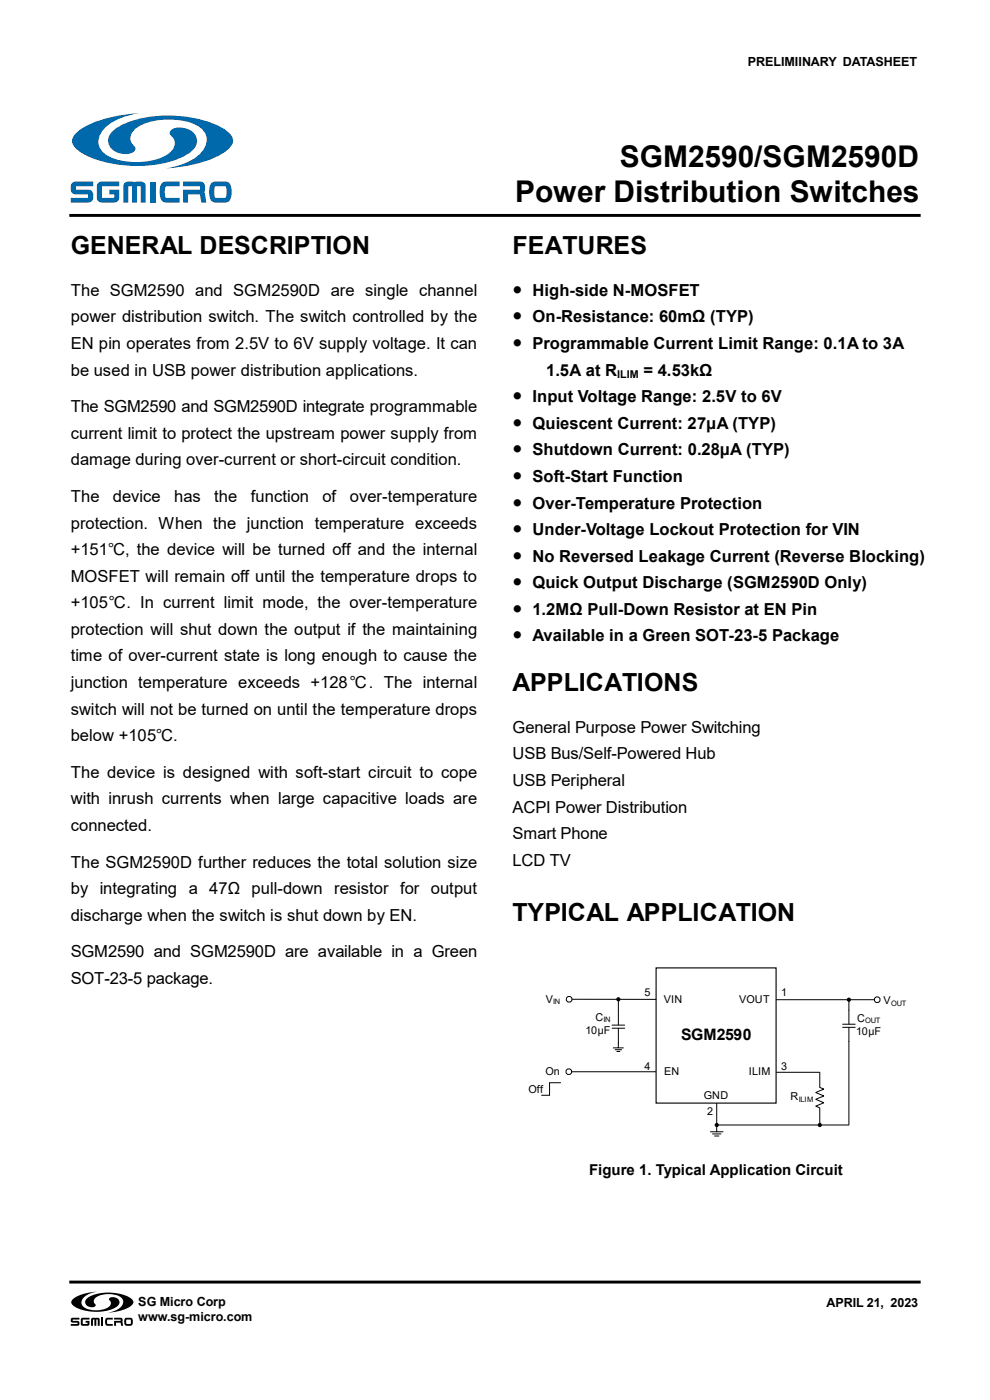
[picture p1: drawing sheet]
<svg xmlns="http://www.w3.org/2000/svg" width="210mm" height="297mm" viewBox="0 0 210 297" stroke-linecap="round" stroke-linejoin="round" font-family="sans-serif">
<defs><g id="words">
<g font-size="6.3">
<text x="131.5" y="35.5">SGM2590/SGM2590D</text>
<text x="109.3" y="42.8">Power Distribution Switches</text>
</g>
<g font-size="5.3">
<text x="15" y="54">GENERAL DESCRIPTION</text>
<text x="108.8" y="54">FEATURES</text>
<text x="108.8" y="146.7">APPLICATIONS</text>
<text x="108.8" y="195.3">TYPICAL APPLICATION</text>
</g>
<g font-size="3.5">
<text x="15" y="62.7">The SGM2590 and SGM2590D are single channel</text>
<text x="108.8" y="62.7">● High-side N-MOSFET</text>
<text x="15" y="68.4">power distribution switch. The switch controlled by the</text>
<text x="108.8" y="68.4">● On-Resistance: 60mΩ (TYP)</text>
<text x="15" y="74">EN pin operates from 2.5V to 6V supply voltage. It can</text>
<text x="108.8" y="74">● Programmable Current Limit Range: 0.1A to 3A</text>
<text x="15" y="79.7">be used in USB power distribution applications.</text>
<text x="115.9" y="79.7">1.5A at R</text>
<text x="136.5" y="79.7">= 4.53kΩ</text>
<text x="15" y="87.4">The SGM2590 and SGM2590D integrate programmable</text>
<text x="108.8" y="85.3">● Input Voltage Range: 2.5V to 6V</text>
<text x="15" y="93.1">current limit to protect the upstream power supply from</text>
<text x="108.8" y="91">● Quiescent Current: 27μA (TYP)</text>
<text x="15" y="98.7">damage during over-current or short-circuit condition.</text>
<text x="108.7" y="96.6">● Shutdown Current: 0.28μA (TYP)</text>
<text x="15" y="106.5">The</text>
<text x="24" y="106.5">device</text>
<text x="37" y="106.5">has</text>
<text x="45.5" y="106.5">the</text>
<text x="53.2" y="106.5">function</text>
<text x="68.4" y="106.5">of</text>
<text x="74.2" y="106.5">over-temperature</text>
<text x="108.7" y="107.9">● Over-Temperature Protection</text>
<text x="108.7" y="102.2">● Soft-Start Function</text>
<text x="15" y="112.1">protection. When the junction temperature exceeds</text>
<text x="108.7" y="113.5">● Under-Voltage Lockout Protection for VIN</text>
<text x="15" y="117.8">+151℃, the device will be turned off and the internal</text>
<text x="108.7" y="119.2">● No Reversed Leakage Current (Reverse Blocking)</text>
<text x="15" y="123.4">MOSFET will remain off until the temperature drops to</text>
<text x="108.7" y="124.8">● Quick Output Discharge (SGM2590D Only)</text>
<text x="15" y="129.1">+105℃. In current limit mode, the over-temperature</text>
<text x="108.7" y="130.5">● 1.2MΩ Pull-Down Resistor at EN Pin</text>
<text x="15" y="134.7">protection will shut down the output if the maintaining</text>
<text x="108.7" y="136.1">● Available in a Green SOT-23-5 Package</text>
<text x="15" y="140.3">time of over-current state is long enough to cause the</text>
<text x="15" y="146">junction temperature exceeds +128℃. The internal</text>
<text x="15" y="151.6">switch will not be turned on until the temperature drops</text>
<text x="108.8" y="155.4">General Purpose Power Switching</text>
<text x="15" y="157.2">below +105℃.</text>
<text x="108.8" y="161.1">USB Bus/Self-Powered Hub</text>
<text x="15" y="165">The device is designed with soft-start circuit to cope</text>
<text x="108.8" y="166.7">USB Peripheral</text>
<text x="15" y="170.7">with inrush currents when large capacitive loads are</text>
<text x="108.8" y="172.4">ACPI Power Distribution</text>
<text x="15" y="176.3">connected.</text>
<text x="108.8" y="178">Smart Phone</text>
<text x="15" y="184.1">The SGM2590D further reduces the total solution size</text>
<text x="108.8" y="183.7">LCD TV</text>
<text x="15" y="189.7">by integrating a 47Ω pull-down resistor for output</text>
<text x="15" y="195.3">discharge when the switch is shut down by EN.</text>
<text x="15" y="203.1">SGM2590 and SGM2590D are available in a Green</text>
<text x="15" y="208.8">SOT-23-5 package.</text>
</g>
<text font-size="3.4" x="144.5" y="220.7">SGM2590</text>
<text font-size="3.2" x="125" y="249.3">Figure 1. Typical Application Circuit</text>
<g font-size="2.7">
<text x="158.6" y="14">PRELIMIINARY DATASHEET</text>
<text x="29.3" y="277.1">SG Micro Corp</text>
<text x="29.3" y="280.3">www.sg-micro.com</text>
<text x="175.3" y="277.2">APRIL 21, 2023</text>
</g>
<g font-size="2.3">
<text x="130.9" y="80.2">ILIM</text>
<text x="115.8" y="212.8">V</text>
<text x="136.7" y="211.3">5</text>
<text x="140.8" y="212.7">VIN</text>
<text x="156.8" y="212.7">VOUT</text>
<text x="165.7" y="211.3">1</text>
<text x="187.5" y="213.1">V</text>
<text x="124.2" y="219.4">10μF</text>
<text x="126.3" y="216.6">C</text>
<text x="181.6" y="219.6">10μF</text>
<text x="181.8" y="216.8">C</text>
<text x="136.7" y="227.1">4</text>
<text x="165.7" y="227.1">3</text>
<text x="112.1" y="231.8">Off</text>
<text x="115.7" y="228.1">On</text>
<text x="140.9" y="228.1">EN</text>
<text x="149.3" y="233.1">GND</text>
<text x="158.9" y="228.1">ILIM</text>
<text x="167.7" y="233.5">R</text>
<text x="150.1" y="236.6">2</text>
</g>
<g font-size="1.6">
<text x="117.3" y="213.1">IN</text>
<text x="189" y="213.4">OUT</text>
<text x="128" y="216.9">IN</text>
<text x="183.5" y="217.1">OUT</text>
<text x="169.4" y="233.8">ILIM</text>
</g>
</g></defs>
<g fill="#0069ac">
<path d="M24 27.8a17.2 17.2 0 0 1 9.9-3.2 24.3 24.3 0 0 1 13.9 2.9 2.77 2.77 0 0 1 1.6 2.9 7.5 7.5 0 0 1-4.5 3.3 32 32 0 0 1-9.7 2 13 13 0 0 0 7.6-3.4 3.4 3.4 0 0 0-1.2-5.8 14.7 14.7 0 0 0-12.3 .4 2.47 2.47 0 0 0-1.1 3.8 .93 .93 0 0 1 .5 .9 .93 .93 0 0 1-.7 .8 4 4 0 0 1-4.8-1.5 2.49 2.49 0 0 1 .8-3.1z" fill-rule="evenodd"/>
<path d="M16.2 28.2a18.8 18.8 0 0 1 9.6-3.8l3.8-.4a13 13 0 0 0-7.6 3.5 3.4 3.4 0 0 0 1.1 5.7 14.6 14.6 0 0 0 12.3-.4 2.47 2.47 0 0 0 1.1-3.8 .93 .93 0 0 1-.5-.9 .93 .93 0 0 1 .8-.8 4 4 0 0 1 4.7 1.5 2.5 2.5 0 0 1-.7 3.2 17.2 17.2 0 0 1-10 3.2 24.3 24.3 0 0 1-13.8-3 2.78 2.78 0 0 1-1.6-2.8z" fill-rule="evenodd"/>
</g>
<g fill="#0069ac">
<path d="M15.3 38.8l.8-.3h3.7v1l-3.7 .1v.6l2.9 .1a1.54 1.54 0 0 1 .2 2.5l-.5 .2h-3.7v-1l3.7-.1v-.7h-2.9a1.48 1.48 0 0 1-.5-2.4z"/>
<path d="M20.8 38.8l.8-.3h3.7v1l-3.7 .1 .1 2.4h2.5v-.8h-1v-1h2.1v1.8l-.3 .7-.8 .3h-2.6l-.8-.3-.3-.7v-2.5z"/>
<path d="M26.5 38.8a2.38 2.38 0 0 1 1.8-.2l.2 .1 .6-.2a1.39 1.39 0 0 1 1.8 .7v3.8h-1l-.1-3.5-.7 .1v3.4h-1.1l-.1-3.5-.7 .1v3.4h-1v-3.5z"/>
<path d="M31.9 38.5h1.1v4.5h-1.1z"/>
<path d="M34.4 38.8l.8-.3h2.9v1h-2.8a2.32 2.32 0 0 0 0 2.5h2.8v1h-2.9a1.76 1.76 0 0 1-1.3-2.3l.1-1z"/>
<path d="M38.8 38.5h3.6l.8 .3a1.9 1.9 0 0 1 .2 1.7l-.1 .2 .5 2.3h-1.1l-.4-1.8h-2.4v1.8h-1.1v-2.8l3.6-.1-.1-.6h-3.5z"/>
<path d="M45.7 39.5h2a2.08 2.08 0 0 1 .3 2.2l-.3 .3h-1.9a2.18 2.18 0 0 1-.3-2.2zM44.9 38.8a3.9 3.9 0 0 0-.1 3.8l.6 .3 2.4 .1a1.76 1.76 0 0 0 1.3-2.3 1.73 1.73 0 0 0-1.3-2.2l-2.4 .1z"/>
</g>
<path d="M15 45.7h180M15 272h180" fill="none" stroke="#000" stroke-width=".62"/>
<g fill="#000">
<path d="M15.5 275.6a9.1 9.1 0 0 1 5.1-1.6 3.8 3.8 0 0 0-3.3 2 1.59 1.59 0 0 0 1.7 1.8 4.5 4.5 0 0 0 4.4-1 1.07 1.07 0 0 0-.3-1.2 1.24 1.24 0 0 1 1.5-.3 1.24 1.24 0 0 1 .6 1.4 5.7 5.7 0 0 1-4.7 1.6 7.5 7.5 0 0 1-5.3-1.7l-.1-.3z" fill-rule="evenodd"/>
<path d="M18.5 275.5a9.3 9.3 0 0 1 9.4 0l.3 .4a1.07 1.07 0 0 1-.8 1.4 10.2 10.2 0 0 1-4.6 1.2 3.8 3.8 0 0 0 3.3-1.9 1.59 1.59 0 0 0-1.6-1.9 4.5 4.5 0 0 0-4.5 1 1.06 1.06 0 0 0 .3 1.2 1.24 1.24 0 0 1-1.5 .3 1.24 1.24 0 0 1-.6-1.4z" fill-rule="evenodd"/>
</g>
<g fill="#000">
<path d="M15.1 279.7l1.7-.1v.3l-1.4 .1v.2h1a.53 .53 0 0 1 .5 .5 .53 .53 0 0 1-.5 .6h-1.4v-.4l1.4-.1v-.2l-1.3-.1-.1-.3zM17.3 279.7l1.7-.1v.3l-1.4 .1v.9h1v-.3h-.4v-.4h.8l-.1 1-.3 .1-1.3-.1-.2-.3zM19.4 279.7l.9-.1a.64 .64 0 0 1 .8 .3v1.4h-.4v-1.4l-.3 .1v1.3h-.4v-1.4l-.3 .1v1.3h-.4zM21.5 279.6h.4v1.7h-.4zM22.5 279.7l1.4-.1v.3l-1.1 .1-.1 .4 .1 .5h1.1v.4h-1.1a1.07 1.07 0 0 1-.3-1.6zM24.2 279.6h1.4a.55 .55 0 0 1 .3 .8l.2 .9h-.4l-.1-.7h-1v.7h-.4v-1.1h1.4v-.3h-1.4z"/>
<path d="M26.8 280h.9v.9h-.9zM26.5 279.7a1.07 1.07 0 0 0 .4 1.6h.8a.97 .97 0 0 0 0-1.7z"/>
</g>
<path d="M139.2 205.3h25.4v28.7h-25.4z" fill="none" stroke="#000" stroke-width=".24"/>
<path d="M120.7 212h18.5M152 234v4.7h28.1M164.7 227.5h9.2" fill="none" stroke="#000" stroke-width=".21"/>
<circle cx="120.7" cy="212" r=".61" fill="#fff"/>
<g fill="none" stroke="#000" stroke-width=".21">
<path d="M131.2 212v2.5M164.6 212.1h21.5M120.8 227.4h18.4M130 222.3h2.3M130.4 222.7h1.5M130.8 223.1h.8M131.2 221.4v.9M173.9 235v3.7"/>
<circle cx="120.7" cy="212" r=".61"/>
</g>
<circle cx="120.7" cy="227.4" r=".61" fill="#fff"/>
<g fill="none" stroke="#000" stroke-width=".21">
<path d="M180.1 212.1v2.2M119 229.7h-2.4v2.7h-1.8M173.9 227.5v3.2l.9 .4-1.8 .7 1.8 .7-1.8 .7 1.8 .7-1.8 .8 .9 .3M180.1 221v17.6"/>
<circle cx="120.7" cy="227.4" r=".61"/>
</g>
<circle cx="186.1" cy="212.1" r=".61" fill="#fff"/>
<g fill="none" stroke="#000" stroke-width=".21">
<path d="M129.8 218.1h2.7M129.8 217.5h2.7M131.2 214.5v3M131.2 218.1v3.3M178.8 217.9h2.6M178.8 217.3h2.6M180.1 214.3v3M180.1 218v3M152 238.7v1.4M150.7 240.1h2.7M151.2 240.6h1.7M151.6 241h.9"/>
<circle cx="131.2" cy="212" r=".34"/>
<circle cx="180.1" cy="212.1" r=".34"/>
<circle cx="186.1" cy="212.1" r=".61"/>
<circle cx="152" cy="238.7" r=".34"/>
<circle cx="173.9" cy="238.7" r=".34"/>
</g>
<g fill="#000">
<circle cx="131.2" cy="212" r=".34"/>
<circle cx="180.1" cy="212.1" r=".34"/>
<circle cx="152" cy="238.7" r=".34"/>
<circle cx="173.9" cy="238.7" r=".34"/>
</g>
<use href="#words"/>
</svg>
